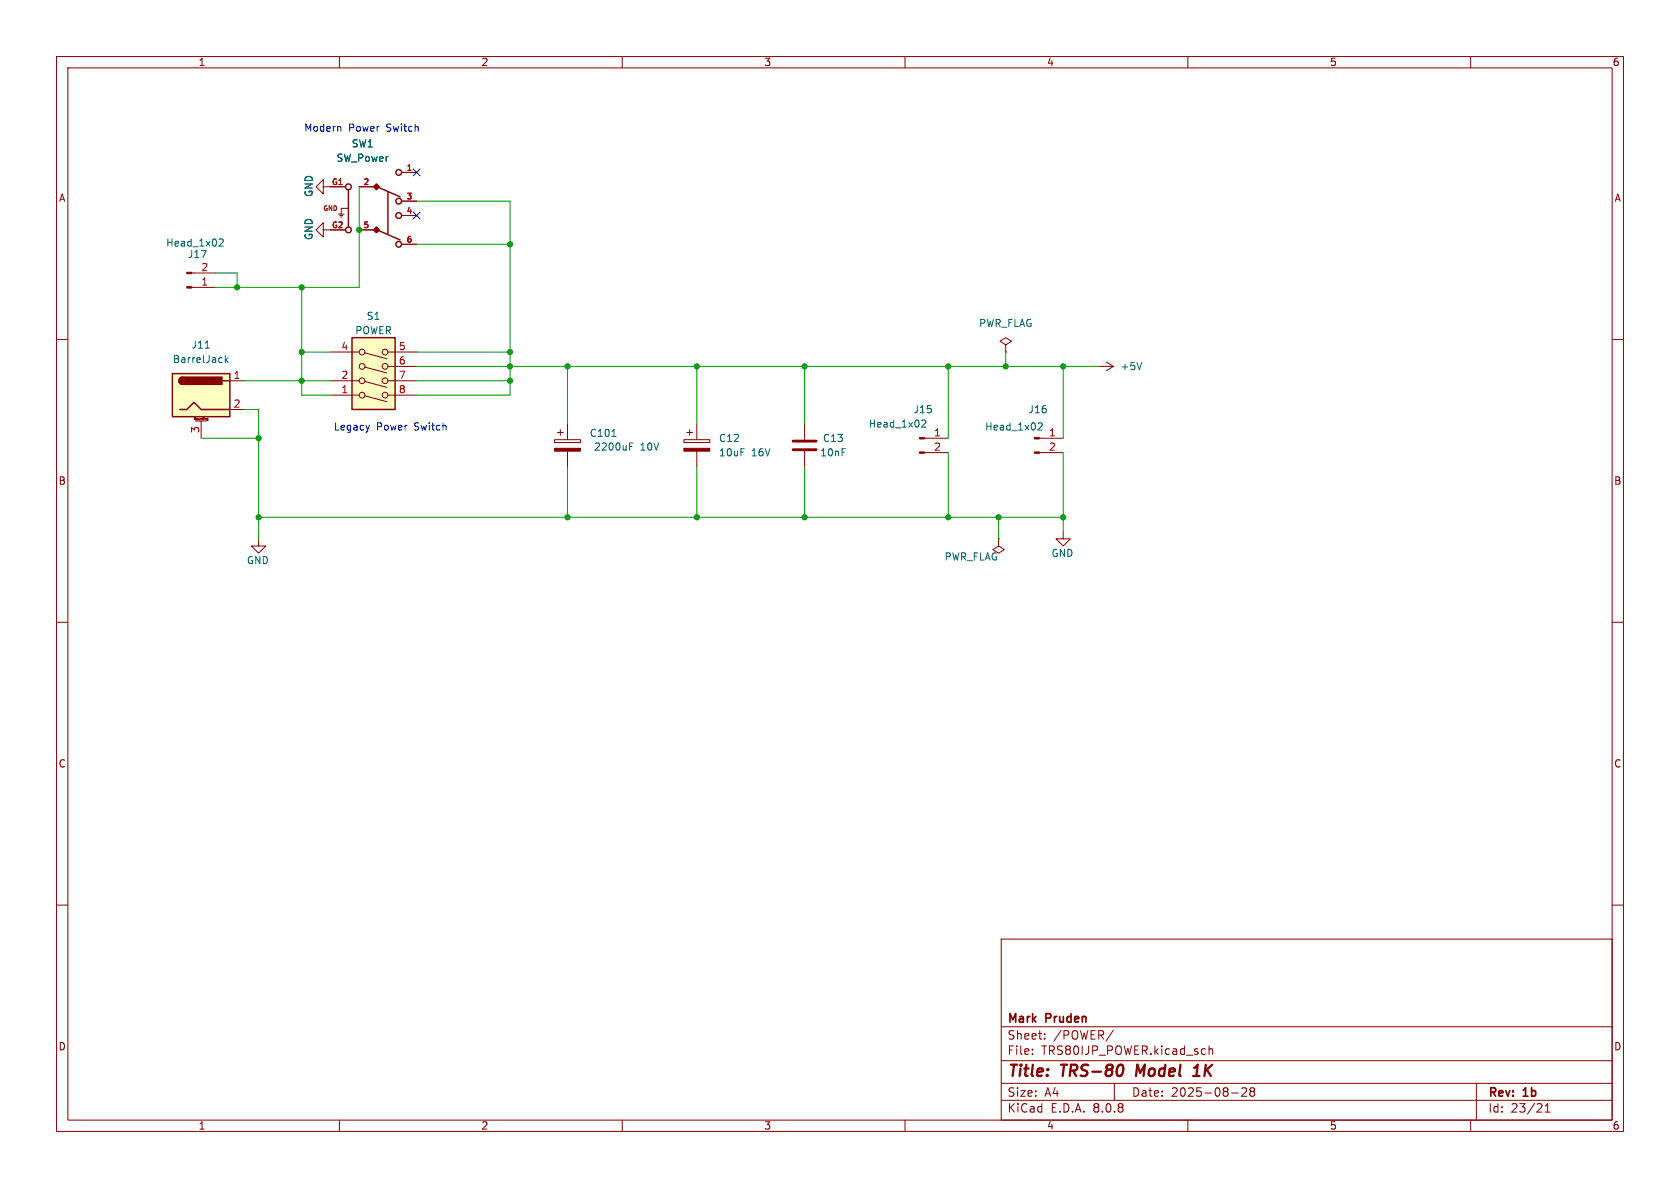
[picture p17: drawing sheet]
<svg xmlns="http://www.w3.org/2000/svg" width="297mm" height="210mm" viewBox="0 0 297 210" stroke-linecap="round" stroke-linejoin="round" font-family="sans-serif">
<defs><g id="words">
<g font-size="2.8" fill="#840000">
<text x="178" y="190.9">Title:</text>
<text x="187.7" y="190.9">TRS-80</text>
<text x="201.7" y="190.9">Model</text>
<text x="212.7" y="190.9">1K</text>
</g>
<g font-size="2.1" fill="#840000">
<text x="178" y="184">Sheet:</text>
<text x="178" y="181.2">Mark</text>
<text x="185" y="181.2">Pruden</text>
<text x="186.2" y="184">/POWER/</text>
<text x="178" y="186.7">File:</text>
<text x="184.1" y="186.7">TRS80IJP_POWER.kicad_sch</text>
<text x="178" y="196.9">KiCad</text>
<text x="178" y="194.1">Size:</text>
<text x="184.7" y="194.1">A4</text>
<text x="185.7" y="196.9">E.D.A.</text>
<text x="193.3" y="196.9">8.0.8</text>
<text x="200" y="194.1">Date:</text>
<text x="207" y="194.1">2025-08-28</text>
<text x="263" y="194.3">Rev:</text>
<text x="263" y="196.9">Id:</text>
<text x="267.1" y="196.9">23/21</text>
<text x="269.4" y="194.3">1b</text>
</g>
<g font-size="1.8" fill="#840000">
<text x="35" y="11.9">1</text>
<text x="85" y="11.9">2</text>
<text x="135" y="11.9">3</text>
<text x="185" y="11.9">4</text>
<text x="235" y="11.9">5</text>
<text x="285" y="11.9">6</text>
<text x="10.3" y="35.9">A</text>
<text x="285.3" y="35.9">A</text>
<text x="10.3" y="85.9">B</text>
<text x="285.3" y="85.9">B</text>
<text x="10.3" y="135.9">C</text>
<text x="285.3" y="135.9">C</text>
<text x="10.3" y="185.9">D</text>
<text x="285.3" y="185.9">D</text>
<text x="35" y="199.9">1</text>
<text x="85" y="199.9">2</text>
<text x="135" y="199.9">3</text>
<text x="185" y="199.9">4</text>
<text x="235" y="199.9">5</text>
<text x="285" y="199.9">6</text>
</g>
<g font-size="1.8" fill="#0000c2">
<text x="53.7" y="23.5">Modern</text>
<text x="61.6" y="23.5">Power</text>
<text x="68.4" y="23.5">Switch</text>
<text x="58.9" y="76.3">Legacy</text>
<text x="66.6" y="76.3">Power</text>
<text x="73.4" y="76.3">Switch</text>
</g>
<g font-size="1.8" fill="#006464">
<text x="59.4" y="28.8">SW_Power</text>
<text x="62.1" y="26.3">SW1</text>
<text x="55.5" y="34.9" transform="rotate(-90 55.5 34.9)">GND</text>
<text x="29.3" y="43.8">Head_1x02</text>
<text x="33.1" y="45.8">J17</text>
<text x="55.5" y="42.5" transform="rotate(-90 55.5 42.5)">GND</text>
<text x="62.7" y="59.3">POWER</text>
<text x="64.7" y="56.7">S1</text>
<text x="173" y="58">PWR_FLAG</text>
<text x="30.5" y="64.4">BarrelJack</text>
<text x="33.8" y="61.8">J11</text>
<text x="198" y="65.6">+5V</text>
<text x="104.1" y="77.4">C101</text>
<text x="153.5" y="75.8">Head_1x02</text>
<text x="161.4" y="73.3">J15</text>
<text x="174.1" y="76.3">Head_1x02</text>
<text x="181.7" y="73.3">J16</text>
<text x="104.9" y="79.9">2200uF</text>
<text x="113.2" y="79.9">10V</text>
<text x="127" y="78.3">C12</text>
<text x="127" y="80.9">10uF</text>
<text x="132.8" y="80.9">16V</text>
<text x="144.9" y="80.9">10nF</text>
<text x="145.4" y="78.3">C13</text>
<text x="43.5" y="99.9">GND</text>
<text x="166.9" y="99.3">PWR_FLAG</text>
<text x="185.8" y="98.7">GND</text>
</g>
<g font-size="1.8" fill="#a90000">
<text x="35.5" y="50.5">1</text>
<text x="35.5" y="48">2</text>
<text x="60.3" y="62">4</text>
<text x="70.4" y="62">5</text>
<text x="70.4" y="64.5">6</text>
<text x="41.2" y="67.1">1</text>
<text x="60.3" y="69.6">1</text>
<text x="60.3" y="67.1">2</text>
<text x="70.4" y="67.1">7</text>
<text x="70.4" y="69.6">8</text>
<text x="35.3" y="76.7" transform="rotate(-90 35.3 76.7)">3</text>
<text x="41.2" y="72.1">2</text>
<text x="165" y="77.2">1</text>
<text x="185.3" y="77.2">1</text>
<text x="165" y="79.8">2</text>
<text x="185.3" y="79.8">2</text>
</g>
<g font-size="1.4" fill="#a90000">
<text x="58.6" y="32.8">G1</text>
<text x="64.2" y="32.8">2</text>
<text x="71.8" y="30.2">1</text>
<text x="71.8" y="35.3">3</text>
<text x="58.6" y="40.4">G2</text>
<text x="64.2" y="40.4">5</text>
<text x="71.8" y="37.8">4</text>
<text x="71.8" y="42.9">6</text>
</g>
<text font-size="1.1" fill="#840000" x="57" y="37.5">GND</text>
<text font-size=".5" fill="#840000" x="34.1" y="74.5">Mounting</text>
</g></defs>
<g fill="none" stroke="#840000" stroke-width=".18">
<path d="M10 10h277v190h-277zM12 12h273v186h-273zM60 10v2M110 10v2M160 10v2M210 10v2M260 10v2M57.1 33v-1.2l-1.2 1.2 1.2 1.3v-1.3h1.3M33.9 48.3h4.2M33.9 50.8h4.2M57.1 40.6v-1.2l-1.2 1.2 1.2 1.3v-1.3h1.3M10 60h2"/>
<path d="M183.7 77.5h4.3M285 60h2M183.7 80h4.3M10 110h2M285 110h2M10 160h2M177 166h108v32h-108zM285 160h2M60 198v2M110 198v2M160 198v2M177 194.5h108"/>
<path d="M177 191.5h108M177 187.5h108M177 181.5h108M182.5 186.3v.1M182.5 185.5v.1M184.7 183.6v.1M184.7 182.8v.1M196.8 182.1l-1.3 2M197 191.5v3M210 198v2M213.7 184.9v1.5M213.7 185.5l.3-.1 .3 .1 .1 .9"/>
<path d="M217.7 193.2h1.2M219.5 192.4l.6-.1 .2 .1 .1 .3-.9 1.1h.9M221.2 192.9l-.2-.2 .2-.4 .5 .1 .1 .2-.3 .3M221.2 192.9l-.2 .3v.5l.2 .1 .5-.1 .1-.2-.1-.4-.2-.2M221.2 192.9h.3M260 198v2M261 191.5v6.5M273.2 196.6h.8M273.2 195.5l.4-.4v1.5"/>
</g>
<path d="M198.4 188.3a1.31 1.31 0 0 1 0 1.5M201.1 188.2l-.3 2M210.9 190.2h1.2M211.1 188.8l.6-.6-.2 2" fill="none" stroke="#840000" stroke-width=".4"/>
<g fill="#840000" stroke="#840000" stroke-width=".18">
<path d="M182.9 79.9h.8v.2h-.8z"/>
<path d="M182.9 77.3h.8v.3h-.8z"/>
<path d="M33 48.1h.9v.3h-.9z"/>
<path d="M33 50.7h.9v.2h-.9z"/>
</g>
<path d="M38.8 42.3l.4-.1 .3 .4-.8 .9h.8M183.6 74.8l.4-.1 .3 .4-.8 .9h.8" fill="none" stroke="#006464" stroke-width=".18"/>
<path d="M30.5 66h10.1v7.7h-10.1z" fill="#ffffc2"/>
<path d="M30.5 66h10.1v7.7h-10.1zM31.7 72.4h1.3l1.3-1.3 1.3 1.3h5M32.3 66.7a.64 .64 0 0 0-.7 .6 .64 .64 0 0 0 .7 .6M39.4 67.3h1.2" fill="none" stroke="#840000" stroke-width=".25"/>
<g fill="#840000" stroke="#840000" stroke-width=".25">
<path d="M31.8 66.9l.5-.2v1.2a.63 .63 0 0 1-.6-.3 .63 .63 0 0 1 .1-.7z"/>
<path d="M32.3 66.7h6.9v1.2h-6.9z"/>
</g>
<g fill="none" stroke="#840000" stroke-width=".18">
<path d="M34.4 74.2v-.4l.1 .3 .1-.3v.4M34.5 74.4h2.1M35.6 74.4v3.1M35.8 73.8v.4M36.1 73.9h.1M36.1 73.8v.1M36.6 74v.2h.1M36.6 74h.1M36.7 74h-.1M36.7 74h.1M36.7 74v.3h-.1M36.7 74.2h.1"/>
<path d="M40.6 67.3h2.6M40.6 72.4h2.6"/>
</g>
<path d="M36.3 61.5h.7M39.8 62.8v1.3M39.9 63.6l.4 .5M40.3 63.2l-.5 .5" fill="none" stroke="#006464" stroke-width=".18"/>
<path d="M62.2 59.7h7.6v12.7h-7.6z" fill="#ffffc2"/>
<g fill="none" stroke="#840000" stroke-width=".18">
<path d="M58.4 33h2.6M59.8 37.8h1M60.1 38.1h.5M60.2 38.4h.3M61.6 36.8h-1.3v1M63.5 33h2.5M71.1 38.1h2.6M71.1 30.5h2.6M71.1 35.6h2.6M58.4 40.6h2.6M63.5 40.6h2.5M71.1 43.2h2.6"/>
<path d="M58.4 69.9h5.1M58.4 67.3h5.1M58.4 62.2h5.1M64.5 62.4l3.9 1M64.5 64.9l3.9 1M64.5 67.4l3.9 1.1M64.5 70l3.9 1M68.6 69.9h5.1M68.6 67.3h5.1M68.6 62.2h5.1M68.6 64.8h5.1M98 77.7h4.6v.5h-4.6z"/>
<path d="M98.6 76.5h1M99.1 75.9v1.1M100.3 74.9v2.8M100.3 79.8v2.8M120.9 77.7h4.6v.5h-4.6zM121.4 76.5h1M121.9 75.9v1.1M123.2 74.9v2.8M123.2 79.8v2.8M142.2 74.9v2.8M142.2 79.8v2.8M163.4 77.5h4.2"/>
<path d="M177.8 61l1-.7-1-.6-1 .6 1 .7v1.2M177.8 62.2h.1M194.3 64.8h2.5M195.6 64l1.2 .8M196.8 64.8l-1.2 .7M45.7 95.3v1.2h1.3l-1.3 1.3-1.3-1.3h1.3M163.4 80h4.2M176.5 95.3v1.2l1 .7-1 .6-1-.6 1-.7M176.5 95.3h.1M188 94v1.3h1.2l-1.2 1.2-1.3-1.2h1.3"/>
<circle cx="64" cy="64.8" r=".51"/>
<circle cx="64" cy="67.3" r=".51"/>
<circle cx="64" cy="69.9" r=".51"/>
<circle cx="64" cy="62.2" r=".51"/>
<circle cx="68.1" cy="62.2" r=".51"/>
<circle cx="68.1" cy="64.8" r=".51"/>
<circle cx="68.1" cy="69.9" r=".51"/>
<circle cx="68.1" cy="67.3" r=".51"/>
</g>
<g fill="none" stroke="#840000" stroke-width=".25">
<path d="M61.6 33.5v6.6M66.7 33l4 1.8M68.6 33.9v7.5M62.2 59.7h7.6v12.7h-7.6zM66.7 40.6l4 1.8"/>
<circle cx="61.6" cy="33" r=".51"/>
<circle cx="70.5" cy="30.5" r=".51"/>
<circle cx="70.5" cy="35.6" r=".51"/>
<circle cx="70.5" cy="38.1" r=".51"/>
<circle cx="61.6" cy="40.6" r=".51"/>
<circle cx="70.5" cy="43.2" r=".51"/>
</g>
<g fill="#840000" stroke="#840000" stroke-width=".18">
<path d="M162.6 79.9h.8v.2h-.8z"/>
<path d="M162.6 77.3h.8v.3h-.8z"/>
<path d="M98 79.2h4.6v.6h-4.6z"/>
<path d="M120.9 79.2h4.6v.6h-4.6z"/>
</g>
<path d="M108.2 77.2h.7M111.3 78.9h.4M111.3 78.3h.6M163 74.3l.4-.1 .3 .4-.8 .9h.8M201.8 64.1l-.4 1.2" fill="none" stroke="#006464" stroke-width=".18"/>
<path d="M140.2 78h4.1M140.2 79.5h4.1" fill="none" stroke="#840000" stroke-width=".51"/>
<g fill="#840000" stroke="#840000" stroke-width=".25">
<path d="M66.5 40.1l.6 .5-.6 .5-.5-.5z"/>
<path d="M66.5 32.5l.6 .5-.6 .5-.5-.5z"/>
</g>
<path d="M60.1 22.3l.2 .2v.7M65.3 75.2l-.3 .8" fill="none" stroke="#0000c2" stroke-width=".18"/>
<g fill="none" stroke="#009600" stroke-width=".18">
<path d="M63.5 33v17.8h-25.4M73.7 35.6h16.5v34.3h-16.5M38.1 48.3h3.8v2.5M53.3 50.8v19.1h5.1M73.7 43.2h16.5M35.6 77.5h10.1M43.2 67.3h15.2M43.2 72.4h2.5v22.9M53.3 62.2h5.1M73.7 64.8h120.6M73.7 67.3h16.5M73.7 62.2h16.5"/>
<path d="M100.3 64.8v10.1M123.2 64.8v10.1M142.2 64.8v10.1M167.6 64.8v12.7M177.8 62.2v2.6M188 64.8v12.7M45.7 91.4h142.3M100.3 82.6v8.8M123.2 82.6v8.8M142.2 82.6v8.8M167.6 80v11.4M176.5 91.4v3.9"/>
<path d="M188 80v14"/>
</g>
<path d="M73.1 37.5l1.2 1.2M73.1 29.9l1.2 1.2M74.3 37.5l-1.2 1.2M74.3 29.9l-1.2 1.2" fill="none" stroke="#000084" stroke-width=".18"/>
<g fill="#009600" stroke="#009600" stroke-width=".18">
<circle cx="53.3" cy="62.2" r=".46"/>
<circle cx="90.2" cy="64.8" r=".46"/>
<circle cx="90.2" cy="62.2" r=".46"/>
<circle cx="90.2" cy="43.2" r=".46"/>
<circle cx="45.7" cy="77.5" r=".46"/>
<circle cx="45.7" cy="91.4" r=".46"/>
<circle cx="90.2" cy="67.3" r=".46"/>
<circle cx="100.3" cy="64.8" r=".46"/>
<circle cx="188" cy="64.8" r=".46"/>
<circle cx="142.2" cy="91.4" r=".46"/>
<circle cx="123.2" cy="64.8" r=".46"/>
<circle cx="142.2" cy="64.8" r=".46"/>
<circle cx="123.2" cy="91.4" r=".46"/>
<circle cx="100.3" cy="91.4" r=".46"/>
<circle cx="188" cy="91.4" r=".46"/>
<circle cx="167.6" cy="64.8" r=".46"/>
<circle cx="177.8" cy="64.8" r=".46"/>
<circle cx="176.5" cy="91.4" r=".46"/>
<circle cx="167.6" cy="91.4" r=".46"/>
<circle cx="63.5" cy="40.6" r=".46"/>
<circle cx="53.3" cy="67.3" r=".46"/>
<circle cx="53.3" cy="50.8" r=".46"/>
<circle cx="41.9" cy="50.8" r=".46"/>
</g>
<use href="#words"/>
</svg>
